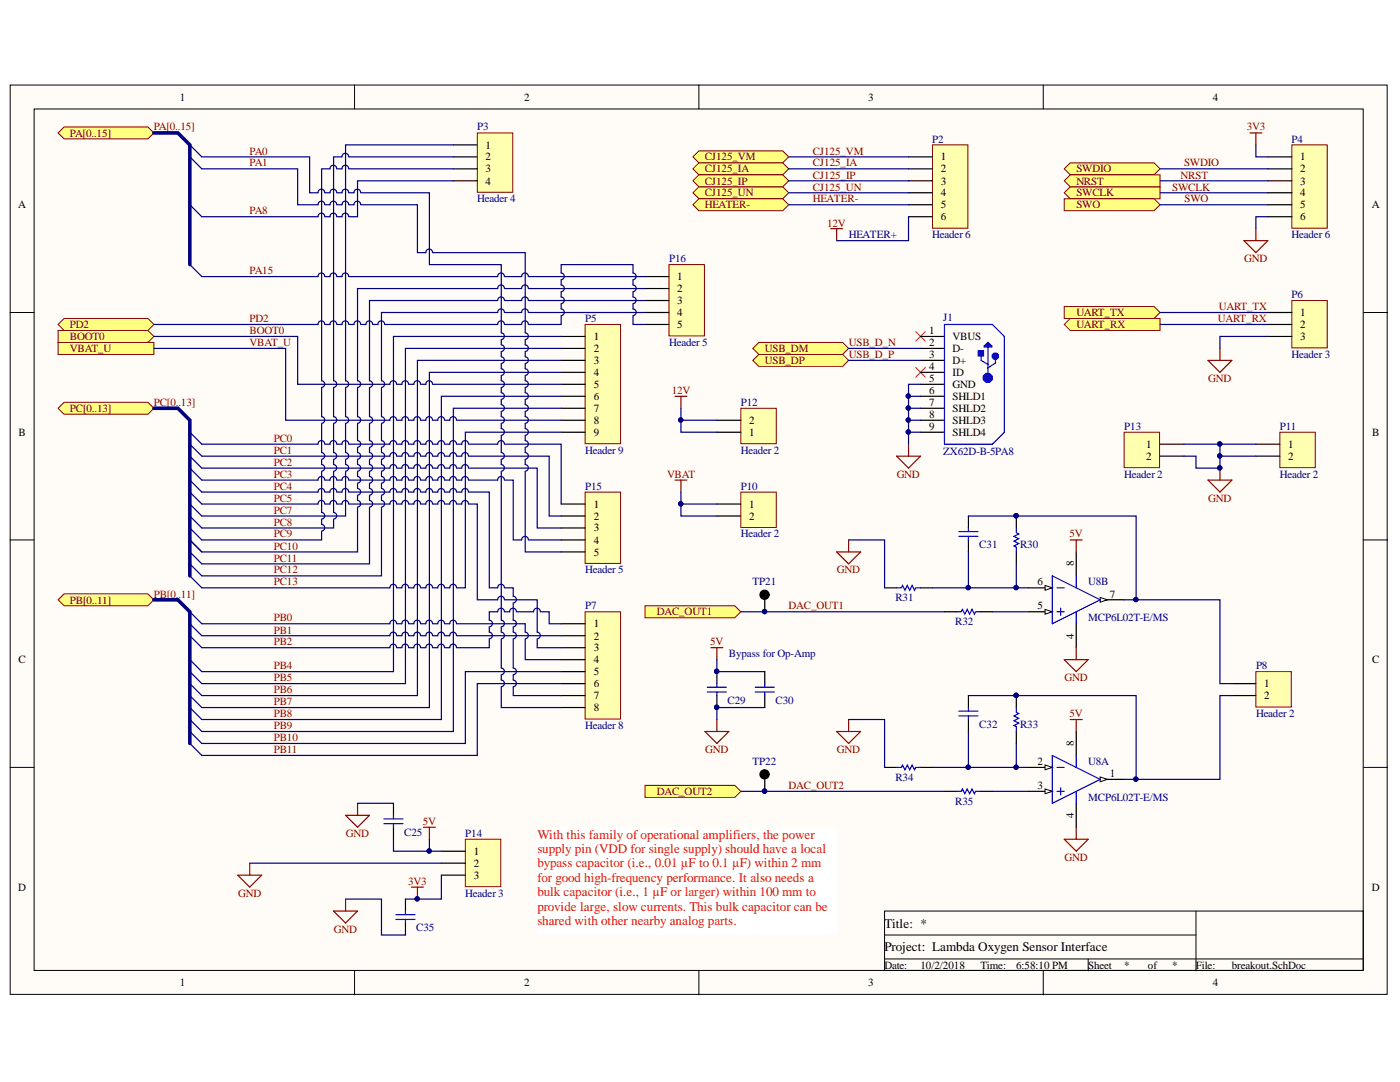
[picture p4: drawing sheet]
<svg xmlns="http://www.w3.org/2000/svg" width="279mm" height="216mm" viewBox="0 0 279 216" stroke-linecap="round" stroke-linejoin="round" font-family="sans-serif">
<defs><g id="words">
<g font-size="2.6" fill="#f00">
<text x="107.2" y="167.4">With this family of operational amplifiers, the power</text>
<text x="107.2" y="170.3">supply pin (VDD for single supply) should have a local</text>
<text x="107.2" y="173.1">bypass capacitor (i.e., 0.01 µF to 0.1 µF) within 2 mm</text>
<text x="107.2" y="175.9">for good high-frequency performance. It also needs a</text>
<text x="107.2" y="178.8">bulk capacitor (i.e., 1 µF or larger) within 100 mm to</text>
<text x="107.2" y="181.7">provide large, slow currents. This bulk capacitor can be</text>
<text x="107.2" y="184.6">shared with other nearby analog parts.</text>
</g>
<g font-size="2.6">
<text x="176.5" y="185.1">Title: *</text>
<text x="176.5" y="189.8">Project: Lambda Oxygen Sensor Interface</text>
</g>
<g font-size="2.2">
<text x="35.9" y="20.1">1</text>
<text x="104.6" y="20.1">2</text>
<text x="173.3" y="20.1">3</text>
<text x="242" y="20.1">4</text>
<text x="96.9" y="29.7">1</text>
<text x="96.9" y="32">2</text>
<text x="96.9" y="34.4">3</text>
<text x="187.8" y="32">1</text>
<text x="187.8" y="34.4">2</text>
<text x="259.5" y="32">1</text>
<text x="259.5" y="34.4">2</text>
<text x="3.6" y="41.6">A</text>
<text x="96.9" y="36.8">4</text>
<text x="187.8" y="36.8">3</text>
<text x="187.8" y="39.2">4</text>
<text x="187.8" y="41.6">5</text>
<text x="259.5" y="36.8">3</text>
<text x="259.5" y="39.2">4</text>
<text x="259.5" y="41.6">5</text>
<text x="273.8" y="41.6">A</text>
<text x="187.8" y="43.9">6</text>
<text x="259.5" y="43.9">6</text>
<text x="135.1" y="55.9">1</text>
<text x="135.1" y="58.3">2</text>
<text x="135.1" y="60.7">3</text>
<text x="135.1" y="63.1">4</text>
<text x="135.1" y="65.5">5</text>
<text x="259.5" y="63.1">1</text>
<text x="259.5" y="65.5">2</text>
<text x="118.5" y="67.9">1</text>
<text x="118.5" y="70.2">2</text>
<text x="185.5" y="66.7">1</text>
<text x="185.5" y="69">2</text>
<text x="185.5" y="71.4">3</text>
<text x="190.1" y="67.9">VBUS</text>
<text x="190.1" y="70.2">D-</text>
<text x="259.5" y="67.9">3</text>
<text x="118.5" y="72.7">3</text>
<text x="118.5" y="75">4</text>
<text x="118.5" y="77.4">5</text>
<text x="185.5" y="73.9">4</text>
<text x="185.5" y="76.2">5</text>
<text x="190.1" y="72.7">D+</text>
<text x="190.1" y="75">ID</text>
<text x="190.1" y="77.4">GND</text>
<text x="118.5" y="79.8">6</text>
<text x="118.5" y="82.2">7</text>
<text x="185.5" y="78.6">6</text>
<text x="185.5" y="81">7</text>
<text x="185.5" y="83.4">8</text>
<text x="190.1" y="79.8">SHLD1</text>
<text x="190.1" y="82.2">SHLD2</text>
<text x="3.7" y="87">B</text>
<text x="118.5" y="84.6">8</text>
<text x="118.5" y="87">9</text>
<text x="149.5" y="87">1</text>
<text x="149.5" y="84.6">2</text>
<text x="185.5" y="85.8">9</text>
<text x="190.1" y="84.6">SHLD3</text>
<text x="190.1" y="87">SHLD4</text>
<text x="228.8" y="89.3">1</text>
<text x="257.1" y="89.3">1</text>
<text x="273.8" y="87">B</text>
<text x="228.8" y="91.8">2</text>
<text x="257.1" y="91.8">2</text>
<text x="118.5" y="101.3">1</text>
<text x="149.5" y="101.3">1</text>
<text x="118.5" y="103.7">2</text>
<text x="118.5" y="106.1">3</text>
<text x="149.5" y="103.7">2</text>
<text x="118.5" y="108.5">4</text>
<text x="118.5" y="110.9">5</text>
<text x="214.3" y="113" transform="rotate(-90 214.3 113)">8</text>
<text x="207" y="116.8">6</text>
<text x="221.5" y="119.2">7</text>
<text x="118.5" y="125.2">1</text>
<text x="207" y="121.6">5</text>
<text x="118.5" y="127.6">2</text>
<text x="118.5" y="130">3</text>
<text x="214.3" y="127.4" transform="rotate(-90 214.3 127.4)">4</text>
<text x="3.7" y="132.3">C</text>
<text x="118.5" y="132.3">4</text>
<text x="118.5" y="134.7">5</text>
<text x="118.5" y="137.2">6</text>
<text x="252.3" y="137.2">1</text>
<text x="273.8" y="132.3">C</text>
<text x="118.5" y="139.5">7</text>
<text x="118.5" y="141.9">8</text>
<text x="252.3" y="139.5">2</text>
<text x="214.3" y="148.8" transform="rotate(-90 214.3 148.8)">8</text>
<text x="207" y="152.6">2</text>
<text x="221.5" y="155.1">1</text>
<text x="207" y="157.4">3</text>
<text x="214.3" y="163.3" transform="rotate(-90 214.3 163.3)">4</text>
<text x="94.6" y="170.5">1</text>
<text x="94.6" y="173">2</text>
<text x="3.6" y="177.7">D</text>
<text x="94.6" y="175.4">3</text>
<text x="273.8" y="177.7">D</text>
<text x="35.9" y="196.8">1</text>
<text x="104.6" y="196.8">2</text>
<text x="173.3" y="196.8">3</text>
<text x="176.5" y="193.3">Date:</text>
<text x="183.7" y="193.3">10/2/2018</text>
<text x="195.7" y="193.3">Time:</text>
<text x="202.8" y="193.3">6:58:10 PM</text>
<text x="217.2" y="193.3">Sheet</text>
<text x="224.4" y="193.3">*</text>
<text x="229.1" y="193.3">of</text>
<text x="233.9" y="193.3">*</text>
<text x="238.7" y="193.3">File:</text>
<text x="242" y="196.8">4</text>
<text x="245.9" y="193.3">breakout.SchDoc</text>
</g>
<g font-size="2.2" fill="#800000">
<text x="14" y="27.3">PA[0..15]</text>
<text x="30.7" y="26">PA[0..15]</text>
<text x="248.8" y="26">3V3</text>
<text x="49.8" y="30.8">PA0</text>
<text x="49.8" y="33.2">PA1</text>
<text x="140.6" y="32">CJ125_VM</text>
<text x="140.6" y="34.4">CJ125_IA</text>
<text x="162.2" y="30.8">CJ125_VM</text>
<text x="162.2" y="33.2">CJ125_IA</text>
<text x="162.2" y="35.7">CJ125_IP</text>
<text x="214.8" y="34.4">SWDIO</text>
<text x="235.6" y="35.7">NRST</text>
<text x="236.3" y="33.2">SWDIO</text>
<text x="140.6" y="39.2">CJ125_UN</text>
<text x="140.6" y="36.8">CJ125_IP</text>
<text x="140.6" y="41.6">HEATER-</text>
<text x="162.2" y="38">CJ125_UN</text>
<text x="162.2" y="40.4">HEATER-</text>
<text x="214.8" y="39.2">SWCLK</text>
<text x="214.8" y="41.6">SWO</text>
<text x="214.8" y="36.8">NRST</text>
<text x="233.9" y="38">SWCLK</text>
<text x="236.4" y="40.4">SWO</text>
<text x="49.8" y="42.8">PA8</text>
<text x="165.1" y="45.2">12V</text>
<text x="248.3" y="52.3">GND</text>
<text x="49.8" y="54.8">PA15</text>
<text x="14" y="65.5">PD2</text>
<text x="49.8" y="64.3">PD2</text>
<text x="214.8" y="63.1">UART_TX</text>
<text x="214.8" y="65.5">UART_RX</text>
<text x="243.1" y="64.3">UART_RX</text>
<text x="243.2" y="61.9">UART_TX</text>
<text x="14" y="67.9">BOOT0</text>
<text x="14" y="70.2">VBAT_U</text>
<text x="49.8" y="69">VBAT_U</text>
<text x="49.8" y="66.7">BOOT0</text>
<text x="152.7" y="70.2">USB_DM</text>
<text x="169.4" y="69">USB_D_N</text>
<text x="169.4" y="71.4">USB_D_P</text>
<text x="152.7" y="72.7">USB_DP</text>
<text x="241.1" y="76.2">GND</text>
<text x="14" y="82.2">PC[0..13]</text>
<text x="30.7" y="81">PC[0..13]</text>
<text x="134" y="78.6">12V</text>
<text x="54.6" y="88.1">PC0</text>
<text x="54.6" y="90.6">PC1</text>
<text x="54.6" y="93">PC2</text>
<text x="54.6" y="95.3">PC3</text>
<text x="133.1" y="95.3">VBAT</text>
<text x="179" y="95.3">GND</text>
<text x="54.6" y="97.7">PC4</text>
<text x="54.6" y="100.1">PC5</text>
<text x="241.1" y="100.1">GND</text>
<text x="54.6" y="102.5">PC7</text>
<text x="54.6" y="104.9">PC8</text>
<text x="54.6" y="107.2">PC9</text>
<text x="213.5" y="107.2">5V</text>
<text x="54.6" y="109.7">PC10</text>
<text x="54.6" y="112.1">PC11</text>
<text x="30.7" y="119.2">PB[0..11]</text>
<text x="54.6" y="114.4">PC12</text>
<text x="54.6" y="116.8">PC13</text>
<text x="167" y="114.4">GND</text>
<text x="14" y="120.4">PB[0..11]</text>
<text x="54.6" y="124">PB0</text>
<text x="131.1" y="122.8">DAC_OUT1</text>
<text x="157.4" y="121.6">DAC_OUT1</text>
<text x="54.6" y="126.4">PB1</text>
<text x="54.6" y="128.8">PB2</text>
<text x="141.7" y="128.8">5V</text>
<text x="54.6" y="133.5">PB4</text>
<text x="54.6" y="136">PB5</text>
<text x="212.4" y="136">GND</text>
<text x="54.6" y="143.1">PB8</text>
<text x="54.6" y="138.3">PB6</text>
<text x="54.6" y="140.7">PB7</text>
<text x="213.5" y="143.1">5V</text>
<text x="54.6" y="145.5">PB9</text>
<text x="54.6" y="147.9">PB10</text>
<text x="54.6" y="150.3">PB11</text>
<text x="140.7" y="150.3">GND</text>
<text x="167" y="150.3">GND</text>
<text x="131.1" y="158.6">DAC_OUT2</text>
<text x="157.4" y="157.4">DAC_OUT2</text>
<text x="69" y="167">GND</text>
<text x="84.4" y="164.6">5V</text>
<text x="212.4" y="171.8">GND</text>
<text x="47.5" y="178.9">GND</text>
<text x="81.4" y="176.5">3V3</text>
<text x="66.6" y="186.1">GND</text>
</g>
<g font-size="2.2" fill="#000080">
<text x="95.2" y="26">P3</text>
<text x="186.1" y="28.5">P2</text>
<text x="257.8" y="28.5">P4</text>
<text x="95.2" y="40.4">Header 4</text>
<text x="169.4" y="47.6">HEATER+</text>
<text x="186.1" y="47.6">Header 6</text>
<text x="257.8" y="47.6">Header 6</text>
<text x="133.5" y="52.3">P16</text>
<text x="257.8" y="59.5">P6</text>
<text x="116.8" y="64.3">P5</text>
<text x="188.3" y="64.1">J1</text>
<text x="133.5" y="69">Header 5</text>
<text x="257.8" y="71.4">Header 3</text>
<text x="147.8" y="81">P12</text>
<text x="224.4" y="85.8">P13</text>
<text x="255.4" y="85.8">P11</text>
<text x="116.8" y="90.6">Header 9</text>
<text x="147.8" y="90.6">Header 2</text>
<text x="188.3" y="90.8">ZX62D-B-5PA8</text>
<text x="224.4" y="95.3">Header 2</text>
<text x="255.4" y="95.3">Header 2</text>
<text x="116.8" y="97.7">P15</text>
<text x="147.8" y="97.7">P10</text>
<text x="147.8" y="107.2">Header 2</text>
<text x="195.4" y="109.4">C31</text>
<text x="203.6" y="109.4">R30</text>
<text x="116.8" y="114.4">Header 5</text>
<text x="150.2" y="116.8">TP21</text>
<text x="178.7" y="119.9">R31</text>
<text x="217.2" y="116.8">U8B</text>
<text x="116.8" y="121.6">P7</text>
<text x="190.6" y="124.7">R32</text>
<text x="217.2" y="124">MCP6L02T-E/MS</text>
<text x="145.5" y="131.2">Bypass for Op-Amp</text>
<text x="250.7" y="133.5">P8</text>
<text x="145.2" y="140.5">C29</text>
<text x="154.8" y="140.5">C30</text>
<text x="250.7" y="143.1">Header 2</text>
<text x="116.8" y="145.5">Header 8</text>
<text x="195.4" y="145.3">C32</text>
<text x="203.6" y="145.3">R33</text>
<text x="150.2" y="152.6">TP22</text>
<text x="178.7" y="155.7">R34</text>
<text x="217.2" y="152.6">U8A</text>
<text x="190.6" y="160.6">R35</text>
<text x="217.2" y="159.8">MCP6L02T-E/MS</text>
<text x="80.7" y="166.7">C25</text>
<text x="92.9" y="167">P14</text>
<text x="92.9" y="178.9">Header 3</text>
<text x="83" y="185.8">C35</text>
</g>
</g></defs>
<g fill="#fffcf8" stroke="#000" stroke-width=".2">
<path d="M2 17h274.8v181.4h-274.8z"/>
<path d="M6.8 21.7h265.3v171.9h-265.3z"/>
</g>
<g fill="none" stroke="#000" stroke-width=".2">
<path d="M70.8 17v4.7M139.5 17v4.7M208.2 17v4.7M2 62.4h4.8M272.2 62.4h4.7M2 107.7h4.8M272.2 107.7h4.7M2 153.1h4.8M272.2 153.1h4.7M70.8 193.7v4.8M139.5 193.7v4.8M176.5 181.8h95.6v11.8h-95.6z"/>
<path d="M176.5 186.6h62.2M176.5 191.3h95.7M208.2 193.7v4.8M217.2 191.3v2.4M238.7 181.8v11.9"/>
</g>
<g fill="#ffff80" stroke="#800000" stroke-width=".2">
<path d="M212.4 33.7l1.2-1.2h16.7l1.2 1.2-1.2 1.2h-16.7z" fill-rule="evenodd"/>
<path d="M212.4 38.5l1.2-1.2h17.9v2.4h-17.9z" fill-rule="evenodd"/>
<path d="M212.4 39.7h17.9l1.2 1.2-1.2 1.2h-17.9z" fill-rule="evenodd"/>
<path d="M212.4 36.1l1.2-1.2h17.9v2.4h-17.9z" fill-rule="evenodd"/>
<path d="M128.7 120.9h18l1.1 1.2-1.1 1.2h-18z" fill-rule="evenodd"/>
<path d="M128.7 156.7h18l1.1 1.2-1.1 1.2h-18z" fill-rule="evenodd"/>
<path d="M212.4 61.2h17.9l1.2 1.2-1.2 1.1h-17.9z" fill-rule="evenodd"/>
<path d="M212.4 64.7l1.2-1.2h17.9v2.4h-17.9z" fill-rule="evenodd"/>
<path d="M11.6 64.7l1.2-1.2h16.7l1.2 1.2-1.2 1.2h-16.7z" fill-rule="evenodd"/>
<path d="M11.6 65.9h17.9l1.2 1.2-1.2 1.2h-17.9z" fill-rule="evenodd"/>
<path d="M11.6 68.3h19.1v2.4h-19.1z" fill-rule="evenodd"/>
</g>
<path d="M249.4 26.5h2.4M250.6 26.5v2.4M248.2 48h4.8l-2.4 2.4zM250.6 45.6v2.4M241.1 71.9h4.8l-2.4 2.4zM243.5 69.5v2.4" fill="none" stroke="#800000" stroke-width=".24"/>
<path d="M257.8 28.9h7.1v16.6h-7.1z" fill="#ffffb0" stroke="#800000" stroke-width=".2"/>
<path d="M253 31.3h4.8M253 33.7h4.8M253 36.1h4.8M253 38.5h4.8M253 40.9h4.8M253 43.2h4.8" fill="none" stroke="#000" stroke-width=".24"/>
<path d="M257.8 60h7.1v9.4h-7.1z" fill="#ffffb0" stroke="#800000" stroke-width=".2"/>
<path d="M253 62.4h4.8M253 64.7h4.8M253 67.1h4.8" fill="none" stroke="#000" stroke-width=".24"/>
<path d="M250.6 134h7.1v7.1h-7.1z" fill="#ffffb0" stroke="#800000" stroke-width=".2"/>
<path d="M245.9 136.4h4.7M245.9 138.8h4.7" fill="none" stroke="#000" stroke-width=".24"/>
<g fill="#ffff80" stroke="#800000" stroke-width=".2">
<path d="M11.6 26.5l1.2-1.2h16.7l1.2 1.2-1.2 1.2h-16.7z" fill-rule="evenodd"/>
<path d="M11.6 81.5l1.2-1.2h16.7l1.2 1.2-1.2 1.2h-16.7z" fill-rule="evenodd"/>
<path d="M11.6 119.7l1.2-1.2h16.7l1.2 1.2-1.2 1.2h-16.7z" fill-rule="evenodd"/>
</g>
<g fill="none" stroke="#000080" stroke-width=".24">
<path d="M37.9 31.3l2.4 2.4M37.9 28.9l2.4 2.4M37.9 52.8l2.4 2.4M37.9 40.9l2.4 2.3M37.9 98.2l2.4 2.4M37.9 95.8l2.4 2.4M37.9 93.4l2.4 2.4M37.9 91l2.4 2.4M37.9 86.2l2.4 2.4M37.9 88.6l2.4 2.4M37.9 114.9l2.4 2.4M37.9 112.5l2.4 2.4"/>
<path d="M37.9 110.1l2.4 2.4M37.9 107.7l2.4 2.4M37.9 134l2.4 2.4M37.9 131.6l2.4 2.4M37.9 124.5l2.4 2.4M37.9 122.1l2.4 2.4M37.9 146l2.4 2.3M37.9 143.6l2.4 2.4M37.9 141.2l2.4 2.4"/>
</g>
<path d="M176.5 117.3h2.4M183.7 117.3h2.4M219.6 119.7h4.7M188.5 122.1h2.4M195.7 122.1h2.3" fill="none" stroke="#000" stroke-width=".24"/>
<path d="M178.9 117.3h1l.2-.5 .5 1 .5-1 .5 1 .4-1 .5 1 .2-.5h1M190.9 122.1h.9l.3-.5 .5 1 .4-1 .5 1 .5-1 .5 1 .2-.5h1" fill="none" stroke="#00f" stroke-width=".24"/>
<path d="M219.6 119.2l1.4 .5-1.4 .5z" fill="#fffcf8"/>
<path d="M219.6 119.2l1.4 .5-1.4 .5z" fill="none" stroke="#000" stroke-width=".2"/>
<path d="M205.2 122.1h4.8" fill="none" stroke="#000" stroke-width=".24"/>
<path d="M208.6 121.6l1.4 .5-1.4 .5z" fill="#fffcf8"/>
<path d="M208.6 121.6l1.4 .5-1.4 .5z" fill="none" stroke="#000" stroke-width=".2"/>
<path d="M205.2 117.3h4.8" fill="none" stroke="#000" stroke-width=".24"/>
<path d="M208.6 116.8l1.4 .5-1.4 .5z" fill="#fffcf8"/>
<path d="M208.6 116.8l1.4 .5-1.4 .5z" fill="none" stroke="#000" stroke-width=".2"/>
<path d="M210 114.9l9.6 4.8-9.6 4.8zM211 117.3h1.4M214.8 114.9v2.4M211 122.1h1.4M211.7 121.4v1.4M214.8 122.1v2.4" fill="none" stroke="#00f" stroke-width=".24"/>
<path d="M214.8 110.1v4.8M214.8 124.5v4.7M205.2 157.9h4.8" fill="none" stroke="#000" stroke-width=".24"/>
<path d="M208.6 157.4l1.4 .5-1.4 .5z" fill="#fffcf8"/>
<path d="M208.6 157.4l1.4 .5-1.4 .5z" fill="none" stroke="#000" stroke-width=".2"/>
<path d="M205.2 153.1h4.8" fill="none" stroke="#000" stroke-width=".24"/>
<path d="M208.6 152.6l1.4 .5-1.4 .5z" fill="#fffcf8"/>
<path d="M208.6 152.6l1.4 .5-1.4 .5z" fill="none" stroke="#000" stroke-width=".2"/>
<path d="M219.6 155.5h4.7" fill="none" stroke="#000" stroke-width=".24"/>
<path d="M219.6 155l1.4 .5-1.4 .5z" fill="#fffcf8"/>
<path d="M219.6 155l1.4 .5-1.4 .5z" fill="none" stroke="#000" stroke-width=".2"/>
<g fill="none" stroke="#00f" stroke-width=".24">
<path d="M191.4 106.1h3.8M191.4 107h3.8M193.3 105.4v.7M193.3 107v.7M202.8 105.4v.9l.5 .2-.9 .5 .9 .5-.9 .5 .9 .5-.9 .4 .4 .3v.9M141.2 137.1h3.8M141.2 138.1h3.8M143.1 136.4v.7M143.1 138.1v.7M150.7 137.1h3.8M150.7 138.1h3.8M152.6 136.4v.7"/>
<path d="M152.6 138.1v.7M178.9 153.1h1l.2-.5 .5 1 .5-1 .5 1 .4-1 .5 1 .2-.5h1M190.9 157.9h.9l.3-.5 .5 1 .4-1 .5 1 .5-1 .5 1 .2-.5h1M191.4 141.9h3.8M191.4 142.9h3.8M193.3 141.2v.7M193.3 142.9v.7M202.8 141.2v.9l.5 .3-.9 .5 .9 .4-.9 .5 .9 .5-.9 .5 .4 .2v1M210 150.7l9.6 4.8-9.6 4.8zM211 153.1h1.4M211 157.9h1.4M211.7 157.2v1.4"/>
<path d="M214.8 150.7v2.4M214.8 157.9v2.4"/>
</g>
<g fill="none" stroke="#000" stroke-width=".24">
<path d="M152.6 119.7v2.4M193.3 103v2.4M193.3 107.7v2.4M202.8 103v2.4M202.8 110.1v2.4M143.1 134v2.4M143.1 138.8v2.4M152.6 134v2.4M152.6 138.8v2.4M193.3 138.8v2.4M202.8 138.8v2.4M152.6 155.5v2.4"/>
<path d="M176.5 153.1h2.4M183.7 153.1h2.4M188.5 157.9h2.4M193.3 143.6v2.4M195.7 157.9h2.3M202.8 146v2.3M214.8 146v4.7M214.8 160.3v4.8"/>
</g>
<g fill="none" stroke="#800000" stroke-width=".24">
<path d="M167 110.1h4.8l-2.4 2.4zM169.4 107.7v2.4M213.6 107.7h2.4M214.8 107.7v2.4M141.9 129.2h2.4M143.1 129.2v2.4M212.4 131.6h4.8l-2.4 2.4zM214.8 129.2v2.4M140.7 146h4.8l-2.4 2.3zM143.1 143.6v2.4M167 146h4.8l-2.4 2.3zM169.4 143.6v2.4"/>
<path d="M213.6 143.6h2.4M214.8 143.6v2.4M212.4 167.5h4.8l-2.4 2.3zM214.8 165.1v2.4"/>
</g>
<g fill="#000080" stroke="#000080" stroke-width=".2">
<circle cx="202.8" cy="102.9" r=".43"/>
<circle cx="202.8" cy="138.7" r=".43"/>
<circle cx="152.6" cy="122" r=".43"/>
<circle cx="152.6" cy="157.9" r=".43"/>
<circle cx="143" cy="141.1" r=".43"/>
<circle cx="143" cy="134" r=".43"/>
</g>
<path d="M107.2 165.1h59.7v21.4h-59.7z" fill="#fff" stroke="#fff" stroke-width=".2"/>
<g fill="#000" stroke="#000" stroke-width=".24">
<circle cx="152.6" cy="118.7" r=".91"/>
<circle cx="152.6" cy="154.5" r=".91"/>
</g>
<g fill="#ffff80" stroke="#800000" stroke-width=".2">
<path d="M138.3 38.5l1.2-1.2h16.7l1.2 1.2-1.2 1.2h-16.7z" fill-rule="evenodd"/>
<path d="M138.3 31.3l1.2-1.2h16.7l1.2 1.2-1.2 1.2h-16.7z" fill-rule="evenodd"/>
<path d="M138.3 33.7l1.2-1.2h16.7l1.2 1.2-1.2 1.2h-16.7z" fill-rule="evenodd"/>
<path d="M138.3 36.1l1.2-1.2h16.7l1.2 1.2-1.2 1.2h-16.7z" fill-rule="evenodd"/>
<path d="M138.3 40.9l1.2-1.2h16.7l1.2 1.2-1.2 1.2h-16.7z" fill-rule="evenodd"/>
</g>
<path d="M186.1 28.9h7.1v16.6h-7.1z" fill="#ffffb0" stroke="#800000" stroke-width=".2"/>
<path d="M181.3 31.3h4.8M181.3 33.7h4.8M181.3 36.1h4.8M181.3 38.5h4.8M181.3 40.9h4.8M181.3 43.2h4.8" fill="none" stroke="#000" stroke-width=".24"/>
<path d="M147.8 98.2h7.1v7.1h-7.1z" fill="#ffffb0" stroke="#800000" stroke-width=".2"/>
<path d="M143.1 100.6h4.7M143.1 103h4.7" fill="none" stroke="#000" stroke-width=".24"/>
<path d="M255.4 86.2h7.1v7.1h-7.1z" fill="#ffffb0" stroke="#800000" stroke-width=".2"/>
<path d="M250.6 88.6h4.8M250.6 91h4.8" fill="none" stroke="#000" stroke-width=".24"/>
<path d="M165.8 45.6h2.4M167 45.6v2.4M134.7 95.8h2.4M135.9 95.8v2.4M241.1 95.8h4.8l-2.4 2.4zM243.5 93.4v2.4" fill="none" stroke="#800000" stroke-width=".24"/>
<circle cx="243.4" cy="93.4" r=".43" fill="#000080" stroke="#000080" stroke-width=".2"/>
<path d="M37.9 148.3l2.4 2.4" fill="none" stroke="#000080" stroke-width=".24"/>
<path d="M224.3 86.2h7.1v7.1h-7.1z" fill="#ffffb0" stroke="#800000" stroke-width=".2"/>
<path d="M231.5 88.6h4.8M231.5 91h4.8" fill="none" stroke="#000" stroke-width=".24"/>
<path d="M147.8 81.5h7.1v7h-7.1z" fill="#ffffb0" stroke="#800000" stroke-width=".2"/>
<path d="M143.1 86.2h4.7M143.1 83.9h4.7" fill="none" stroke="#000" stroke-width=".24"/>
<path d="M134.7 79.1h2.4M135.9 79.1v2.4" fill="none" stroke="#800000" stroke-width=".24"/>
<path d="M92.9 167.5h7v9.4h-7z" fill="#ffffb0" stroke="#800000" stroke-width=".2"/>
<path d="M78.5 160.3v2.4M78.5 165.1v2.4M80.9 179.4v2.4M88.1 169.8h4.8M88.1 172.2h4.8M88.1 174.6h4.8M80.9 184.2v2.4" fill="none" stroke="#000" stroke-width=".24"/>
<path d="M47.4 174.6h4.8l-2.4 2.4zM49.8 172.2v2.4M69 179.4v2.4M69 162.7h4.7l-2.3 2.4zM71.4 160.3v2.4M82.1 177h2.4M83.3 177v2.4M84.5 165.1h2.4M85.7 165.1v2.4M66.6 181.8h4.8l-2.4 2.4z" fill="none" stroke="#800000" stroke-width=".24"/>
<circle cx="83.3" cy="179.4" r=".43" fill="#000080" stroke="#000080" stroke-width=".2"/>
<path d="M76.6 164.4h3.8M76.6 163.4h3.8M78.5 162.7v.7M78.5 164.4v.7M79 182.5h3.8M79 183.5h3.8M80.9 181.8v.7M80.9 183.5v.7" fill="none" stroke="#00f" stroke-width=".24"/>
<path d="M37.9 100.6l2.4 2.4M37.9 103l2.4 2.4M37.9 105.4l2.4 2.3M37.9 136.4l2.4 2.4M37.9 138.8l2.4 2.4M37.9 126.9l2.4 2.3" fill="none" stroke="#000080" stroke-width=".24"/>
<path d="M116.8 122.1h7v21.4h-7z" fill="#ffffb0" stroke="#800000" stroke-width=".2"/>
<g fill="none" stroke="#000" stroke-width=".24">
<path d="M183.7 67.1h4.8M183.7 69.5h4.8M183.7 71.9h4.8M183.7 74.3h4.8M183.7 76.7h4.8M183.7 79.1h4.8M183.7 81.5h4.8M183.7 83.9h4.8M183.7 86.2h4.8M112 124.5h4.8M112 126.9h4.8M112 129.2h4.8"/>
<path d="M112 131.6h4.8M112 134h4.8M112 136.4h4.8M112 138.8h4.8M112 141.2h4.8"/>
</g>
<path d="M178.9 91h4.8l-2.4 2.4zM181.3 88.6v2.4" fill="none" stroke="#800000" stroke-width=".24"/>
<path d="M182.7 73.3l2 2M182.7 66.2l2 1.9M184.7 73.3l-2 2M184.7 66.2l-2 1.9" fill="none" stroke="#f00" stroke-width=".2"/>
<path d="M188.5 64.7h9.5l2.4 2.4v19.1l-2.4 2.4h-9.5zM195.8 70.8v1.1l1.4 .8M196.4 69l.8-.7 .7 .7v.2h-1.5zM196.6 69h1.3M197.2 69.2v6.2M197.2 68.5l.3 .4h-.7l.4-.2M198.7 71.5v.9l-1.5 1" fill="none" stroke="#00f" stroke-width=".24"/>
<path d="M195.2 70h1.1v1h-1.1z" fill="#00f" stroke="#00f" stroke-width=".24"/>
<g fill="none" stroke="#00f" stroke-width="1.2">
<circle cx="197.1" cy="75.4" r=".43"/>
<circle cx="198.6" cy="71.1" r=".14"/>
</g>
<path d="M95.3 26.5h7v11.9h-7z" fill="#ffffb0" stroke="#800000" stroke-width=".2"/>
<path d="M90.5 28.9h4.8M90.5 31.3h4.8M90.5 33.7h4.8M90.5 36.1h4.8" fill="none" stroke="#000" stroke-width=".24"/>
<path d="M116.8 98.2h7v14.2h-7z" fill="#ffffb0" stroke="#800000" stroke-width=".2"/>
<path d="M112 100.6h4.8M112 103h4.8M112 105.4h4.8M112 107.7h4.8M112 110.1h4.8" fill="none" stroke="#000" stroke-width=".24"/>
<path d="M116.8 64.7h7v23.8h-7z" fill="#ffffb0" stroke="#800000" stroke-width=".2"/>
<path d="M112 67.1h4.8M112 69.5h4.8M112 71.9h4.8M112 74.3h4.8M112 76.7h4.8M112 79.1h4.8M112 81.5h4.8M112 83.9h4.8M112 86.2h4.8" fill="none" stroke="#000" stroke-width=".24"/>
<path d="M133.5 52.8h7.1v14.2h-7.1z" fill="#ffffb0" stroke="#800000" stroke-width=".2"/>
<path d="M128.7 55.2h4.8M128.7 57.6h4.8M128.7 60h4.8M128.7 62.4h4.8M128.7 64.7h4.8" fill="none" stroke="#000" stroke-width=".24"/>
<g fill="#ffff80" stroke="#800000" stroke-width=".2">
<path d="M150.2 71.9l1.2-1.2h16.8l1.2 1.2-1.2 1.2h-16.8z" fill-rule="evenodd"/>
<path d="M150.2 69.5l1.2-1.2h16.8l1.2 1.2-1.2 1.2h-16.8z" fill-rule="evenodd"/>
</g>
<g fill="none" stroke="#000080" stroke-width=".24">
<path d="M40.3 31.3h21.5v7.2h1.7a.67 .67 0 0 1 .6-.7 .67 .67 0 0 1 .7 .7M40.3 33.7h19.1v7.2h4.1a.67 .67 0 0 1 .6-.8 .67 .67 0 0 1 .7 .8M67.2 33.7a.67 .67 0 0 0-.7-.7 .67 .67 0 0 0-.6 .7h-1.7v42.3a.67 .67 0 0 1 .6 .6 .67 .67 0 0 1-.6 .7M67.2 38.5a.67 .67 0 0 0-.7-.7 .67 .67 0 0 0-.6 .7h-1M69.6 31.3a.67 .67 0 0 0-.7-.7 .67 .67 0 0 0-.7 .7h-1.6v44.7a.67 .67 0 0 1 .6 .6 .67 .67 0 0 1-.6 .7M69.6 33.7a.67 .67 0 0 0-.7-.7 .67 .67 0 0 0-.7 .7h-.9M69.6 38.5a.67 .67 0 0 0-.7-.7 .67 .67 0 0 0-.7 .7h-.9M69.7 33.7h20.8M69.7 31.3h20.8M72 38.5a.67 .67 0 0 0-.7-.7 .67 .67 0 0 0-.7 .7h-.9M72.1 38.5h13.6v14.3h14.3v13.6a.67 .67 0 0 1 .7 .7 .67 .67 0 0 1-.7 .7M90.5 28.9h-21.5v47.1a.67 .67 0 0 1 .6 .6 .67 .67 0 0 1-.6 .7"/>
<path d="M90.5 36.1h-19.1v7.1h-1.7M157.4 33.7h23.9M157.4 38.5h23.9M157.4 36.1h23.9M157.4 31.3h23.9M231.5 33.7h21.5M231.5 38.5h21.5M231.5 36.1h21.5M250.6 28.9v2.4h2.4M64.8 43.2a.67 .67 0 0 0-.7-.7 .67 .67 0 0 0-.6 .7h-23.2M64.8 55.2a.67 .67 0 0 0-.7-.7 .67 .67 0 0 0-.6 .7h-23.2M67.2 43.2a.67 .67 0 0 0-.7-.7 .67 .67 0 0 0-.6 .7h-1"/>
<path d="M67.2 40.9a.67 .67 0 0 0-.7-.8 .67 .67 0 0 0-.6 .8h-1M67.2 55.2a.67 .67 0 0 0-.7-.7 .67 .67 0 0 0-.6 .7h-1M69.6 43.2a.67 .67 0 0 0-.7-.7 .67 .67 0 0 0-.7 .7h-.9M69.6 40.9a.67 .67 0 0 0-.7-.8 .67 .67 0 0 0-.7 .8h-.9M69.6 55.2a.67 .67 0 0 0-.7-.7 .67 .67 0 0 0-.7 .7h-.9M72 40.9a.67 .67 0 0 0-.7-.8 .67 .67 0 0 0-.7 .8h-.9M72.1 40.9h11.2v9.5h1.7a.67 .67 0 0 1 .6-.7 .67 .67 0 0 1 .7 .7M86.4 50.4h18.4v16a.67 .67 0 0 1 .6 .7 .67 .67 0 0 1-.6 .7M100.7 55.2a.67 .67 0 0 0-.7-.7 .67 .67 0 0 0-.7 .7h-29.6M100.7 57.6a.67 .67 0 0 0-.7-.7 .67 .67 0 0 0-.7 .7h-27.9v18.4a.67 .67 0 0 1 .6 .6 .67 .67 0 0 1-.7 .7M100.7 60a.67 .67 0 0 0-.7-.8 .67 .67 0 0 0-.7 .8h-25.6v16a.67 .67 0 0 1 .7 .6 .67 .67 0 0 1-.7 .7M105.4 55.2a.67 .67 0 0 0-.6-.7 .67 .67 0 0 0-.7 .7h-3.3"/>
<path d="M105.4 57.6a.67 .67 0 0 0-.6-.7 .67 .67 0 0 0-.7 .7h-3.3M105.4 60a.67 .67 0 0 0-.6-.8 .67 .67 0 0 0-.7 .8h-3.3M105.5 55.2h23.2M105.5 57.6h23.2M105.5 60h23.2M112 55.8a.67 .67 0 0 0 .6-.7 .67 .67 0 0 0-.6-.6v-1.7h14.3v1.7a.67 .67 0 0 1 .7 .6 .67 .67 0 0 1-.7 .7M112 58.3v1a.67 .67 0 0 1 .6 .6 .67 .67 0 0 1-.6 .7M112 55.9v1a.67 .67 0 0 1 .6 .6 .67 .67 0 0 1-.6 .7M126.3 55.9v1a.67 .67 0 0 1 .7 .6 .67 .67 0 0 1-.7 .7M126.3 58.3v1a.67 .67 0 0 1 .7 .6 .67 .67 0 0 1-.7 .7M157.4 40.9h23.9M181.3 43.2v4.8h-14.3"/>
<path d="M231.5 40.9h21.5M253 43.2h-2.4v2.4M30.7 67.1h28.7v9.6h18.4M30.7 69.5h26.3v14.4h20.8M64.2 77.4v5.7a.67 .67 0 0 1 .6 .7 .67 .67 0 0 1-.6 .7M64.8 64.7a.67 .67 0 0 0-.7-.7 .67 .67 0 0 0-.6 .7h-32.8M66.6 77.4v5.7a.67 .67 0 0 1 .6 .7 .67 .67 0 0 1-.6 .7M67.2 64.7a.67 .67 0 0 0-.7-.7 .67 .67 0 0 0-.6 .7h-1M69 77.4v5.7a.67 .67 0 0 1 .6 .7 .67 .67 0 0 1-.6 .7M69.6 64.7a.67 .67 0 0 0-.7-.7 .67 .67 0 0 0-.7 .7h-.9M71.4 77.4v5.7a.67 .67 0 0 1 .6 .7 .67 .67 0 0 1-.7 .7M72 64.7a.67 .67 0 0 0-.7-.7 .67 .67 0 0 0-.7 .7h-.9"/>
<path d="M73.7 77.4v5.7a.67 .67 0 0 1 .7 .7 .67 .67 0 0 1-.7 .7M74.4 64.7a.67 .67 0 0 0-.7-.7 .67 .67 0 0 0-.7 .7h-.9M76.1 77.4v5.7a.67 .67 0 0 1 .7 .7 .67 .67 0 0 1-.7 .7M76.8 64.7a.67 .67 0 0 0-.7-.7 .67 .67 0 0 0-.7 .7h-.9M79.1 76.7a.67 .67 0 0 0-.6-.7 .67 .67 0 0 0-.7 .7M81.5 76.7a.67 .67 0 0 0-.6-.7 .67 .67 0 0 0-.7 .7h-1M83.9 76.7a.67 .67 0 0 0-.6-.7 .67 .67 0 0 0-.7 .7h-1M86.3 76.7a.67 .67 0 0 0-.7-.7 .67 .67 0 0 0-.6 .7h-1M86.4 76.7h25.6M100 79.8v.9a.67 .67 0 0 1 .7 .7 .67 .67 0 0 1-.7 .7M100 77.4v1a.67 .67 0 0 1 .7 .6 .67 .67 0 0 1-.7 .7M100 75v1a.67 .67 0 0 1 .7 .6 .67 .67 0 0 1-.7 .7"/>
<path d="M100 72.6v1a.67 .67 0 0 1 .7 .7 .67 .67 0 0 1-.7 .6M100 70.2v1a.67 .67 0 0 1 .7 .7 .67 .67 0 0 1-.7 .6M100 67.8v1a.67 .67 0 0 1 .7 .7 .67 .67 0 0 1-.7 .6M100.7 62.3a.67 .67 0 0 0-.7-.7 .67 .67 0 0 0-.7 .8h-23.2v13.6a.67 .67 0 0 1 .7 .6 .67 .67 0 0 1-.7 .7M100.7 64.7a.67 .67 0 0 0-.7-.7 .67 .67 0 0 0-.7 .7h-22.4M104.8 67.8v1a.67 .67 0 0 1 .6 .7 .67 .67 0 0 1-.6 .6M104.8 70.2v1a.67 .67 0 0 1 .6 .7 .67 .67 0 0 1-.6 .6M104.8 72.6v1a.67 .67 0 0 1 .6 .7 .67 .67 0 0 1-.6 .6M104.8 75v1a.67 .67 0 0 1 .6 .6 .67 .67 0 0 1-.6 .7M104.8 77.4v1a.67 .67 0 0 1 .6 .6 .67 .67 0 0 1-.6 .7M104.8 79.8v.9a.67 .67 0 0 1 .6 .7 .67 .67 0 0 1-.6 .7M105.4 62.3a.67 .67 0 0 0-.6-.7 .67 .67 0 0 0-.7 .8h-3.3"/>
<path d="M105.4 64.7a.67 .67 0 0 0-.6-.7 .67 .67 0 0 0-.7 .7h-3.3M105.5 62.4h23.2M112 67.1h-33.5v66.9h-38.2M112 69.5h-31.1v66.9h-40.6M112 71.9h-28.7v66.9h-43M112 74.3h-26.3v66.9h-45.4M112 79.1h-23.9v64.5h-47.8M112 63.1v1.6h-6.5M112 60.7v.9a.67 .67 0 0 1 .6 .7 .67 .67 0 0 1-.6 .7M126.3 60.7v.9a.67 .67 0 0 1 .7 .7 .67 .67 0 0 1-.7 .7M126.3 63.1v1.6h2.4M169.4 71.9h14.3"/>
<path d="M169.4 69.5h14.3M181.3 79.1h2.4M183.7 76.7h-2.4v11.9M231.5 62.4h21.5M231.5 64.7h21.5M253 67.1h-9.5v2.4M40.3 91h37.5M40.3 93.4h37.5M64.2 94.1v8.1a.67 .67 0 0 1 .6 .7 .67 .67 0 0 1-.6 .7M64.2 91.7v1a.67 .67 0 0 1 .6 .7 .67 .67 0 0 1-.6 .6M64.2 84.6v5.7a.67 .67 0 0 1 .6 .7 .67 .67 0 0 1-.6 .6M64.8 88.6a.67 .67 0 0 0-.7-.7 .67 .67 0 0 0-.6 .7h-23.2"/>
<path d="M64.8 95.8a.67 .67 0 0 0-.7-.7 .67 .67 0 0 0-.6 .7h-23.2M64.8 98.2a.67 .67 0 0 0-.7-.7 .67 .67 0 0 0-.6 .7h-23.2M66.6 94.1v8.1a.67 .67 0 0 1 .6 .7 .67 .67 0 0 1-.6 .7M66.6 91.7v1a.67 .67 0 0 1 .6 .7 .67 .67 0 0 1-.6 .6M66.6 84.6v5.7a.67 .67 0 0 1 .6 .7 .67 .67 0 0 1-.6 .6M67.2 88.6a.67 .67 0 0 0-.7-.7 .67 .67 0 0 0-.6 .7h-1M67.2 95.8a.67 .67 0 0 0-.7-.7 .67 .67 0 0 0-.6 .7h-1M67.2 98.2a.67 .67 0 0 0-.7-.7 .67 .67 0 0 0-.6 .7h-1M69 94.1v8.9h-28.7M69 91.7v1a.67 .67 0 0 1 .6 .7 .67 .67 0 0 1-.6 .6M69 84.6v5.7a.67 .67 0 0 1 .6 .7 .67 .67 0 0 1-.6 .6M69.6 88.6a.67 .67 0 0 0-.7-.7 .67 .67 0 0 0-.7 .7h-.9"/>
<path d="M69.6 95.8a.67 .67 0 0 0-.7-.7 .67 .67 0 0 0-.7 .7h-.9M69.6 98.2a.67 .67 0 0 0-.7-.7 .67 .67 0 0 0-.7 .7h-.9M69.7 88.6h8.1M69.7 95.8h8.1M69.7 98.2h8.1M71.4 98.9v1a.67 .67 0 0 1 .6 .6 .67 .67 0 0 1-.7 .7M71.4 96.5v1a.67 .67 0 0 1 .6 .6 .67 .67 0 0 1-.7 .7M71.4 94.1v1a.67 .67 0 0 1 .6 .7 .67 .67 0 0 1-.7 .6M71.4 91.7v1a.67 .67 0 0 1 .6 .7 .67 .67 0 0 1-.7 .6M71.4 89.3v1a.67 .67 0 0 1 .6 .7 .67 .67 0 0 1-.7 .6M71.4 84.6v3.3a.67 .67 0 0 1 .6 .7 .67 .67 0 0 1-.7 .7M73.7 98.9v1a.67 .67 0 0 1 .7 .6 .67 .67 0 0 1-.7 .7"/>
<path d="M73.7 96.5v1a.67 .67 0 0 1 .7 .6 .67 .67 0 0 1-.7 .7M73.7 94.1v1a.67 .67 0 0 1 .7 .7 .67 .67 0 0 1-.7 .6M73.7 91.7v1a.67 .67 0 0 1 .7 .7 .67 .67 0 0 1-.7 .6M73.7 89.3v1a.67 .67 0 0 1 .7 .7 .67 .67 0 0 1-.7 .6M73.7 84.6v3.3a.67 .67 0 0 1 .7 .7 .67 .67 0 0 1-.7 .7M76.1 84.6v3.3a.67 .67 0 0 1 .7 .7 .67 .67 0 0 1-.7 .7M76.1 89.3v1a.67 .67 0 0 1 .7 .7 .67 .67 0 0 1-.7 .6M76.1 91.7v1a.67 .67 0 0 1 .7 .7 .67 .67 0 0 1-.7 .6M76.1 94.1v1a.67 .67 0 0 1 .7 .7 .67 .67 0 0 1-.7 .6M76.1 96.5v1a.67 .67 0 0 1 .7 .6 .67 .67 0 0 1-.7 .7M76.1 98.9v1a.67 .67 0 0 1 .7 .6 .67 .67 0 0 1-.7 .7M79.1 83.8a.67 .67 0 0 0-.6-.7 .67 .67 0 0 0-.7 .8"/>
<path d="M79.1 91a.67 .67 0 0 0-.6-.7 .67 .67 0 0 0-.7 .7M79.1 93.4a.67 .67 0 0 0-.6-.7 .67 .67 0 0 0-.7 .7M79.1 88.6a.67 .67 0 0 0-.6-.7 .67 .67 0 0 0-.7 .7M79.1 95.8a.67 .67 0 0 0-.6-.7 .67 .67 0 0 0-.7 .7M79.1 98.2a.67 .67 0 0 0-.6-.7 .67 .67 0 0 0-.7 .7M81.5 83.8a.67 .67 0 0 0-.6-.7 .67 .67 0 0 0-.7 .8h-1M81.5 91a.67 .67 0 0 0-.6-.7 .67 .67 0 0 0-.7 .7h-1M81.5 93.4a.67 .67 0 0 0-.6-.7 .67 .67 0 0 0-.7 .7h-1M81.5 88.6a.67 .67 0 0 0-.6-.7 .67 .67 0 0 0-.7 .7h-1M81.5 95.8a.67 .67 0 0 0-.6-.7 .67 .67 0 0 0-.7 .7h-1M81.5 98.2a.67 .67 0 0 0-.6-.7 .67 .67 0 0 0-.7 .7h-1M83.9 83.8a.67 .67 0 0 0-.6-.7 .67 .67 0 0 0-.7 .8h-1"/>
<path d="M83.9 91a.67 .67 0 0 0-.6-.7 .67 .67 0 0 0-.7 .7h-1M83.9 93.4a.67 .67 0 0 0-.6-.7 .67 .67 0 0 0-.7 .7h-1M83.9 88.6a.67 .67 0 0 0-.6-.7 .67 .67 0 0 0-.7 .7h-1M83.9 95.8a.67 .67 0 0 0-.6-.7 .67 .67 0 0 0-.7 .7h-1M83.9 98.2a.67 .67 0 0 0-.6-.7 .67 .67 0 0 0-.7 .7h-1M86.3 83.8a.67 .67 0 0 0-.7-.7 .67 .67 0 0 0-.6 .8h-1M86.3 91a.67 .67 0 0 0-.7-.7 .67 .67 0 0 0-.6 .7h-1M86.3 93.4a.67 .67 0 0 0-.7-.7 .67 .67 0 0 0-.6 .7h-1M86.3 88.6a.67 .67 0 0 0-.7-.7 .67 .67 0 0 0-.6 .7h-1M86.3 95.8a.67 .67 0 0 0-.7-.7 .67 .67 0 0 0-.6 .7h-1M86.3 98.2a.67 .67 0 0 0-.7-.7 .67 .67 0 0 0-.6 .7h-1M88.7 83.8a.67 .67 0 0 0-.7-.7 .67 .67 0 0 0-.6 .8h-1"/>
<path d="M88.7 91a.67 .67 0 0 0-.7-.7 .67 .67 0 0 0-.6 .7h-1M88.7 93.4a.67 .67 0 0 0-.7-.7 .67 .67 0 0 0-.6 .7h-1M88.7 88.6a.67 .67 0 0 0-.7-.7 .67 .67 0 0 0-.6 .7h-1M88.7 95.8a.67 .67 0 0 0-.7-.7 .67 .67 0 0 0-.6 .7h-1M88.7 98.2a.67 .67 0 0 0-.7-.7 .67 .67 0 0 0-.6 .7h-1M91.1 83.8a.67 .67 0 0 0-.7-.7 .67 .67 0 0 0-.6 .8h-1M91.1 91a.67 .67 0 0 0-.7-.7 .67 .67 0 0 0-.6 .7h-1M91.1 93.4a.67 .67 0 0 0-.7-.7 .67 .67 0 0 0-.6 .7h-1M91.1 88.6a.67 .67 0 0 0-.7-.7 .67 .67 0 0 0-.6 .7h-1M91.1 95.8a.67 .67 0 0 0-.7-.7 .67 .67 0 0 0-.6 .7h-1M91.1 98.2a.67 .67 0 0 0-.7-.7 .67 .67 0 0 0-.6 .7h-1M91.2 83.9h20.8"/>
<path d="M93.5 91a.67 .67 0 0 0-.7-.7 .67 .67 0 0 0-.6 .7h-1M93.5 93.4a.67 .67 0 0 0-.7-.7 .67 .67 0 0 0-.6 .7h-1M93.5 88.6a.67 .67 0 0 0-.7-.7 .67 .67 0 0 0-.6 .7h-1M93.5 95.8a.67 .67 0 0 0-.7-.7 .67 .67 0 0 0-.6 .7h-1M93.5 98.2a.67 .67 0 0 0-.7-.7 .67 .67 0 0 0-.6 .7h-1M93.6 91h16v12h2.4M93.6 93.4h13.6v12h4.8M93.6 98.2h4v19.1h1.7a.67 .67 0 0 1 .7-.7 .67 .67 0 0 1 .7 .7M100 94.1v29.6a.67 .67 0 0 1 .7 .7 .67 .67 0 0 1-.7 .7M100 91.7v1a.67 .67 0 0 1 .7 .7 .67 .67 0 0 1-.7 .6M100 87v3.3a.67 .67 0 0 1 .7 .7 .67 .67 0 0 1-.7 .6M100 84.6v.9a.67 .67 0 0 1 .7 .7 .67 .67 0 0 1-.7 .7"/>
<path d="M100 82.2v.9a.67 .67 0 0 1 .7 .7 .67 .67 0 0 1-.7 .7M100.7 88.6a.67 .67 0 0 0-.7-.7 .67 .67 0 0 0-.7 .7h-5.7M100.7 95.8a.67 .67 0 0 0-.7-.7 .67 .67 0 0 0-.7 .7h-5.7M100.8 88.6h11.2v12M100.8 95.8h1.6v11.9h1.7a.67 .67 0 0 1 .7-.7 .67 .67 0 0 1 .6 .7M104.8 82.2v.9a.67 .67 0 0 1 .6 .7 .67 .67 0 0 1-.6 .7M104.8 84.6v.9a.67 .67 0 0 1 .6 .7 .67 .67 0 0 1-.6 .7M104.8 87v.9a.67 .67 0 0 1 .6 .7 .67 .67 0 0 1-.6 .7M104.8 89.3v1a.67 .67 0 0 1 .6 .7 .67 .67 0 0 1-.6 .6M104.8 91.7v1a.67 .67 0 0 1 .6 .7 .67 .67 0 0 1-.6 .6M104.8 94.1v16h7.2M112 81.5h-21.5v64.5h-50.2"/>
<path d="M112 86.2h-19.1v31.1h-1.7M135.9 81.5v4.7h7.2M135.9 98.2v4.8h7.2M135.9 83.9h7.2M181.3 83.9h2.4M181.3 86.2h2.4M181.3 81.5h2.4M236.3 88.6h7.2M243.5 91h7.1M250.6 88.6h-7.1v4.8h-4.8v-2.4h-2.4M40.3 117.3h37.5M64.2 106.1v1.6h-23.9"/>
<path d="M64.2 103.7v.9a.67 .67 0 0 1 .6 .7 .67 .67 0 0 1-.6 .7M64.8 100.6a.67 .67 0 0 0-.7-.7 .67 .67 0 0 0-.6 .7h-23.2M66.6 103.7v1.7h-26.3M67.2 100.6a.67 .67 0 0 0-.7-.7 .67 .67 0 0 0-.6 .7h-1M69.6 100.6a.67 .67 0 0 0-.7-.7 .67 .67 0 0 0-.7 .7h-.9M69.7 100.6h8.1M71.4 101.3v8.8h-31.1M73.7 101.3v11.2h-33.4M76.1 101.3v13.6h-35.8M79.1 117.3a.67 .67 0 0 0-.6-.7 .67 .67 0 0 0-.7 .7M79.1 100.6a.67 .67 0 0 0-.6-.7 .67 .67 0 0 0-.7 .7M81.5 117.3a.67 .67 0 0 0-.6-.7 .67 .67 0 0 0-.7 .7h-1"/>
<path d="M81.5 100.6a.67 .67 0 0 0-.6-.7 .67 .67 0 0 0-.7 .7h-1M83.9 117.3a.67 .67 0 0 0-.6-.7 .67 .67 0 0 0-.7 .7h-1M83.9 100.6a.67 .67 0 0 0-.6-.7 .67 .67 0 0 0-.7 .7h-1M86.3 117.3a.67 .67 0 0 0-.7-.7 .67 .67 0 0 0-.6 .7h-1M86.3 100.6a.67 .67 0 0 0-.7-.7 .67 .67 0 0 0-.6 .7h-1M88.7 117.3a.67 .67 0 0 0-.7-.7 .67 .67 0 0 0-.6 .7h-1M88.7 100.6a.67 .67 0 0 0-.7-.7 .67 .67 0 0 0-.6 .7h-1M91.1 117.3a.67 .67 0 0 0-.7-.7 .67 .67 0 0 0-.6 .7h-1M91.1 100.6a.67 .67 0 0 0-.7-.7 .67 .67 0 0 0-.6 .7h-1M93.5 100.6a.67 .67 0 0 0-.7-.7 .67 .67 0 0 0-.6 .7h-1M93.6 100.6h1.7v19.1h4a.67 .67 0 0 1 .7-.7 .67 .67 0 0 1 .7 .7M100.8 119.7h6.4v6.4a.67 .67 0 0 1 .6 .7 .67 .67 0 0 1-.6 .7"/>
<path d="M100.8 117.3h1.6v1.7M102.4 119a.67 .67 0 0 1 .7 .6 .67 .67 0 0 1-.7 .7M105.5 107.7h6.5M135.9 100.6h7.2M169.4 107.7h7.1v9.6M186.1 117.3h19.1M193.3 103h33.4v16.7h-2.4M193.3 110.1v7.2M202.8 112.5v4.8M226.7 119.7h16.8v16.7h2.4M40.3 126.9h37.5M40.3 124.5h37.5"/>
<path d="M40.3 129.2h37.5M79.1 126.8a.67 .67 0 0 0-.6-.7 .67 .67 0 0 0-.7 .8M79.1 124.5a.67 .67 0 0 0-.6-.8 .67 .67 0 0 0-.7 .8M79.1 129.2a.67 .67 0 0 0-.6-.7 .67 .67 0 0 0-.7 .7M81.5 126.8a.67 .67 0 0 0-.6-.7 .67 .67 0 0 0-.7 .8h-1M81.5 124.5a.67 .67 0 0 0-.6-.8 .67 .67 0 0 0-.7 .8h-1M81.5 129.2a.67 .67 0 0 0-.6-.7 .67 .67 0 0 0-.7 .7h-1M83.9 126.8a.67 .67 0 0 0-.6-.7 .67 .67 0 0 0-.7 .8h-1M83.9 124.5a.67 .67 0 0 0-.6-.8 .67 .67 0 0 0-.7 .8h-1M83.9 129.2a.67 .67 0 0 0-.6-.7 .67 .67 0 0 0-.7 .7h-1M86.3 126.8a.67 .67 0 0 0-.7-.7 .67 .67 0 0 0-.6 .8h-1M86.3 124.5a.67 .67 0 0 0-.7-.8 .67 .67 0 0 0-.6 .8h-1"/>
<path d="M86.3 129.2a.67 .67 0 0 0-.7-.7 .67 .67 0 0 0-.6 .7h-1M88.7 126.8a.67 .67 0 0 0-.7-.7 .67 .67 0 0 0-.6 .8h-1M88.7 124.5a.67 .67 0 0 0-.7-.8 .67 .67 0 0 0-.6 .8h-1M88.7 129.2a.67 .67 0 0 0-.7-.7 .67 .67 0 0 0-.6 .7h-1M91.1 126.8a.67 .67 0 0 0-.7-.7 .67 .67 0 0 0-.6 .8h-1M91.1 124.5a.67 .67 0 0 0-.7-.8 .67 .67 0 0 0-.6 .8h-1M91.1 129.2a.67 .67 0 0 0-.7-.7 .67 .67 0 0 0-.6 .7h-1M91.2 124.5h13.6v1.6a.67 .67 0 0 1 .6 .7 .67 .67 0 0 1-.6 .7M91.2 126.9h20.8M97.6 127.6v1.6h-6.4M97.6 125.2v.9a.67 .67 0 0 1 .7 .7 .67 .67 0 0 1-.7 .7M100 137.1v4.1h12"/>
<path d="M100 134.7v1a.67 .67 0 0 1 .7 .7 .67 .67 0 0 1-.7 .6M100 127.6v5.7a.67 .67 0 0 1 .7 .7 .67 .67 0 0 1-.7 .6M100 125.2v.9a.67 .67 0 0 1 .7 .7 .67 .67 0 0 1-.7 .7M100.7 122.1a.67 .67 0 0 0-.7-.7 .67 .67 0 0 0-.7 .7h-1.7v1.6a.67 .67 0 0 1 .7 .7 .67 .67 0 0 1-.7 .7M102.4 120.4v3.3a.67 .67 0 0 1 .7 .7 .67 .67 0 0 1-.7 .7M102.4 125.2v.9a.67 .67 0 0 1 .7 .7 .67 .67 0 0 1-.7 .7M102.4 127.6v5.7a.67 .67 0 0 1 .7 .7 .67 .67 0 0 1-.7 .6M102.4 134.7v1a.67 .67 0 0 1 .7 .7 .67 .67 0 0 1-.7 .6M102.4 137.1v1.7h9.6M103 122.1a.67 .67 0 0 0-.6-.7 .67 .67 0 0 0-.7 .7h-.9M104.8 127.6v4h7.2M107.2 127.6v1.6h4.8"/>
<path d="M107.8 122.1a.67 .67 0 0 0-.6-.7 .67 .67 0 0 0-.7 .7h-3.4M107.9 122.1h1.7v2.4h2.4M112 134h-19.1v14.3h-52.6M112 136.4h-16.7v14.3h-55M143.1 131.6v2.4h9.5M147.8 122.1h40.7M193.3 138.8h33.4v16.7h-2.4M198 122.1h7.2M245.9 138.8h-2.4v16.7h-16.8M147.8 157.9h40.7M152.6 141.2h-9.5v2.4M169.4 143.6h7.1v9.5"/>
<path d="M186.1 153.1h19.1M193.3 146v7.1M198 157.9h7.2M202.8 148.3v4.8M49.8 172.2h38.3M69 179.4h7.1v7.2h4.8M71.4 160.3h7.1M78.5 167.5v2.3h7.2M85.7 167.5v2.3h2.4M88.1 174.6v4.8h-7.2"/>
</g>
<g fill="#000080" stroke="#000080" stroke-width=".2">
<circle cx="152.6" cy="122" r=".43"/>
<circle cx="152.6" cy="157.9" r=".43"/>
<circle cx="202.8" cy="117.2" r=".43"/>
<circle cx="202.8" cy="153.1" r=".43"/>
<circle cx="226.7" cy="119.6" r=".43"/>
<circle cx="226.7" cy="155.5" r=".43"/>
<circle cx="202.8" cy="102.9" r=".43"/>
<circle cx="202.8" cy="138.7" r=".43"/>
<circle cx="193.2" cy="153.1" r=".43"/>
<circle cx="193.2" cy="117.2" r=".43"/>
<circle cx="143" cy="134" r=".43"/>
<circle cx="143" cy="141.1" r=".43"/>
<circle cx="243.4" cy="91" r=".43"/>
<circle cx="135.8" cy="100.5" r=".43"/>
<circle cx="243.4" cy="88.6" r=".43"/>
<circle cx="135.8" cy="83.8" r=".43"/>
<circle cx="243.4" cy="93.4" r=".43"/>
<circle cx="85.6" cy="169.8" r=".43"/>
<circle cx="83.3" cy="179.4" r=".43"/>
<circle cx="181.3" cy="86.2" r=".43"/>
<circle cx="181.3" cy="83.8" r=".43"/>
<circle cx="181.3" cy="81.4" r=".43"/>
<circle cx="181.3" cy="79" r=".43"/>
</g>
<path d="M30.7 26.5h4.8l2.4 2.4v23.9M30.7 81.5h4.8l2.4 2.4v31M30.7 119.7h4.8l2.4 2.4v26.2" fill="none" stroke="#000080" stroke-width=".72"/>
<use href="#words"/>
</svg>
